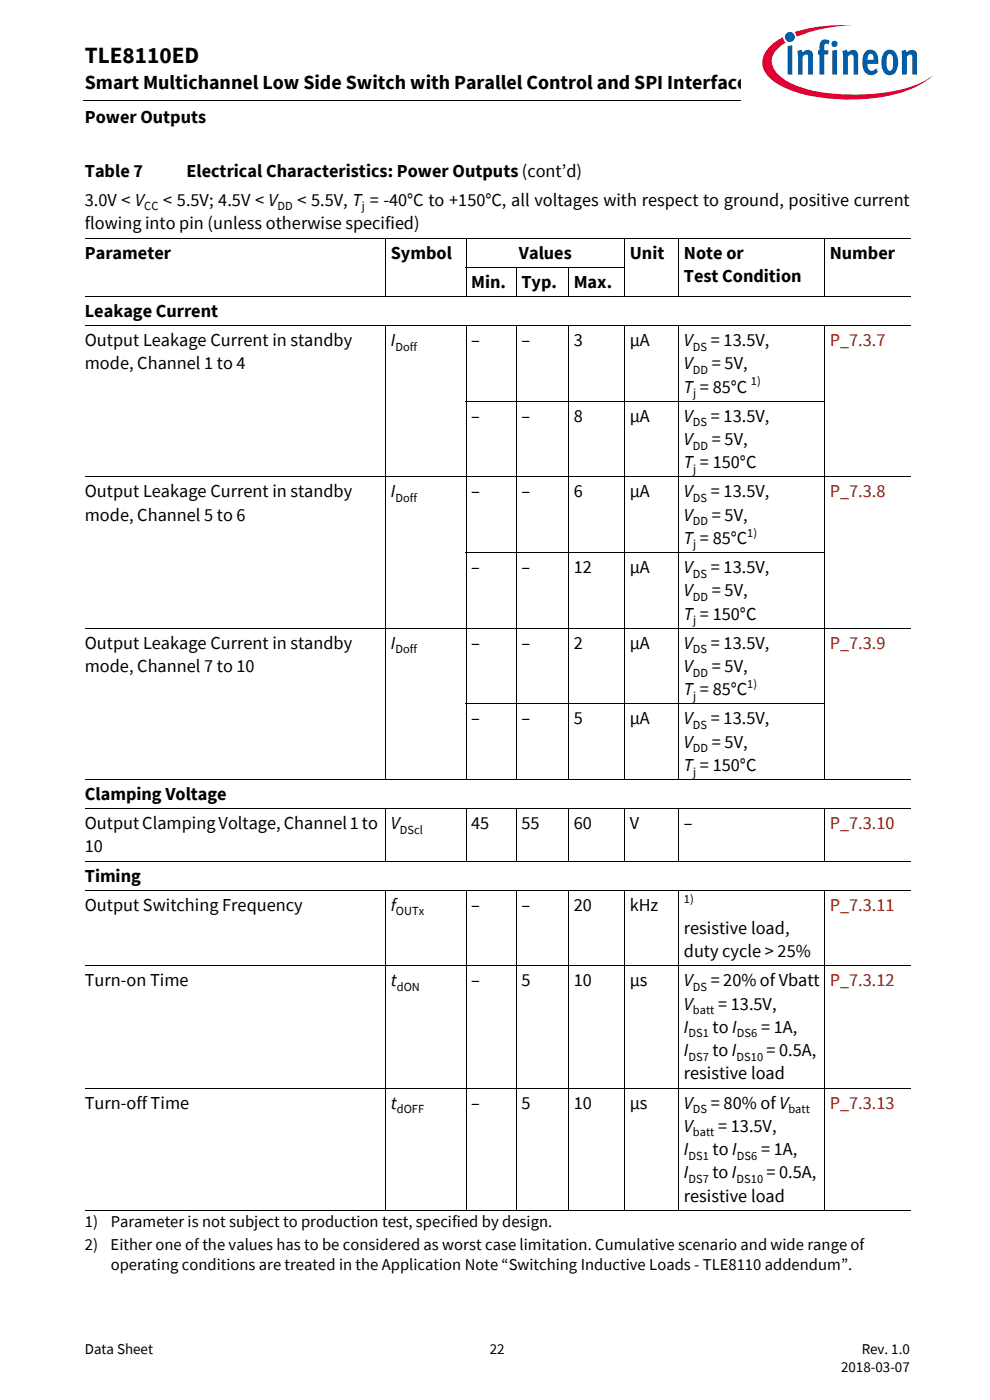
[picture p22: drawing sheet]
<svg xmlns="http://www.w3.org/2000/svg" width="210mm" height="297mm" viewBox="0 0 210 297" stroke-linecap="round" stroke-linejoin="round" font-family="sans-serif">
<defs><g id="words">
<text font-size="4.9" x="18" y="13.4">TLE8110ED</text>
<text font-size="4.2" x="18" y="19">Smart Multichannel Low Side Switch with Parallel Control and SPI Interface</text>
<g font-size="3.9">
<text x="18" y="26.2">Power Outputs</text>
<text x="18" y="37.6">Table 7</text>
<text x="39.5" y="37.6">Electrical Characteristics: Power Outputs (cont’d)</text>
<text x="18" y="43.6">3.0V &lt; V</text>
<text x="34.6" y="43.6">&lt; 5.5V; 4.5V &lt; V</text>
<text x="63.1" y="43.6">&lt; 5.5V, T = -40°C to +150°C, all voltages with respect to ground, positive current</text>
<text x="18" y="48.5">flowing into pin (unless otherwise specified)</text>
<text x="18" y="54.9">Parameter</text>
<text x="82.9" y="54.9">Symbol</text>
<text x="110.1" y="54.9">Values</text>
<text x="133.6" y="54.9">Unit</text>
<text x="145.1" y="59.8">Test Condition</text>
<text x="145.1" y="54.9">Note or</text>
<text x="176" y="54.9">Number</text>
<text x="99.9" y="61.1">Min.</text>
<text x="110.6" y="61.1">Typ.</text>
<text x="121.7" y="61.1">Max.</text>
<text x="18" y="67.2">Leakage Current</text>
<text x="18" y="73.4">Output Leakage Current in standby</text>
<text x="82.9" y="73.4">I</text>
<text x="99.9" y="73.4">–</text>
<text x="110.6" y="73.4">–</text>
<text x="121.7" y="73.4">3</text>
<text x="133.6" y="73.4">µA</text>
<text x="145.1" y="73.4">V</text>
<text x="150.8" y="73.4">= 13.5V,</text>
<text x="18" y="78.4">mode, Channel 1 to 4</text>
<text x="145.1" y="78.4">V</text>
<text x="145.1" y="83.3">T = 85°C</text>
<text x="151" y="78.4">= 5V,</text>
<text x="99.9" y="89.5">–</text>
<text x="110.6" y="89.5">–</text>
<text x="121.7" y="89.5">8</text>
<text x="133.6" y="89.5">µA</text>
<text x="145.1" y="89.5">V</text>
<text x="150.8" y="89.5">= 13.5V,</text>
<text x="145.1" y="94.4">V</text>
<text x="151" y="94.4">= 5V,</text>
<text x="145.1" y="99.3">T = 150°C</text>
<text x="18" y="105.5">Output Leakage Current in standby</text>
<text x="82.9" y="105.5">I</text>
<text x="99.9" y="105.5">–</text>
<text x="110.6" y="105.5">–</text>
<text x="121.7" y="105.5">6</text>
<text x="133.6" y="105.5">µA</text>
<text x="145.1" y="105.5">V</text>
<text x="150.8" y="105.5">= 13.5V,</text>
<text x="18" y="110.5">mode, Channel 5 to 6</text>
<text x="145.1" y="110.5">V</text>
<text x="151" y="110.5">= 5V,</text>
<text x="145.1" y="115.4">T = 85°C</text>
<text x="99.9" y="121.6">–</text>
<text x="110.6" y="121.6">–</text>
<text x="121.7" y="121.6">12</text>
<text x="133.6" y="121.6">µA</text>
<text x="145.1" y="121.6">V</text>
<text x="150.8" y="121.6">= 13.5V,</text>
<text x="145.1" y="126.5">V</text>
<text x="145.1" y="131.4">T = 150°C</text>
<text x="151" y="126.5">= 5V,</text>
<text x="18" y="137.6">Output Leakage Current in standby</text>
<text x="82.9" y="137.6">I</text>
<text x="99.9" y="137.6">–</text>
<text x="110.6" y="137.6">–</text>
<text x="121.7" y="137.6">2</text>
<text x="133.6" y="137.6">µA</text>
<text x="145.1" y="137.6">V</text>
<text x="150.8" y="137.6">= 13.5V,</text>
<text x="18" y="142.6">mode, Channel 7 to 10</text>
<text x="145.1" y="142.6">V</text>
<text x="151" y="142.6">= 5V,</text>
<text x="145.1" y="147.5">T = 85°C</text>
<text x="99.9" y="153.7">–</text>
<text x="110.6" y="153.7">–</text>
<text x="121.7" y="153.7">5</text>
<text x="133.6" y="153.7">µA</text>
<text x="145.1" y="153.7">V</text>
<text x="150.8" y="153.7">= 13.5V,</text>
<text x="145.1" y="158.6">V</text>
<text x="151" y="158.6">= 5V,</text>
<text x="145.1" y="163.6">T = 150°C</text>
<text x="18" y="169.7">Clamping Voltage</text>
<text x="18" y="175.9">Output Clamping Voltage, Channel 1 to</text>
<text x="82.9" y="175.9">V</text>
<text x="99.9" y="175.9">45</text>
<text x="110.6" y="175.9">55</text>
<text x="121.7" y="175.9">60</text>
<text x="133.6" y="175.9">V</text>
<text x="145.1" y="175.9">–</text>
<text x="18" y="180.8">10</text>
<text x="18" y="187">Timing</text>
<text x="18" y="193.2">Output Switching Frequency</text>
<text x="82.9" y="193.2">f</text>
<text x="99.9" y="193.2">–</text>
<text x="110.6" y="193.2">–</text>
<text x="121.7" y="193.2">20</text>
<text x="133.6" y="193.2">kHz</text>
<text x="145.1" y="198.1">resistive load,</text>
<text x="145.1" y="203.1">duty cycle &gt; 25%</text>
<text x="18" y="209.2">Turn-on Time</text>
<text x="82.9" y="209.2">t</text>
<text x="99.9" y="209.2">–</text>
<text x="110.6" y="209.2">5</text>
<text x="121.7" y="209.2">10</text>
<text x="133.6" y="209.2">µs</text>
<text x="145.1" y="209.2">V</text>
<text x="150.7" y="209.2">= 20% of Vbatt</text>
<text x="145.1" y="214.2">V</text>
<text x="152.3" y="214.2">= 13.5V,</text>
<text x="145.1" y="219.1">I</text>
<text x="151.2" y="219.1">to I</text>
<text x="161.4" y="219.1">= 1A,</text>
<text x="145.1" y="224.1">I</text>
<text x="151.1" y="224.1">to I</text>
<text x="162.6" y="224.1">= 0.5A,</text>
<text x="145.1" y="229">resistive load</text>
<text x="18" y="235.2">Turn-off Time</text>
<text x="82.9" y="235.2">t</text>
<text x="99.9" y="235.2">–</text>
<text x="110.6" y="235.2">5</text>
<text x="121.7" y="235.2">10</text>
<text x="133.6" y="235.2">µs</text>
<text x="145.1" y="235.2">V</text>
<text x="150.8" y="235.2">= 80% ofV</text>
<text x="145.1" y="240.1">V</text>
<text x="145.1" y="245">I</text>
<text x="151.2" y="245">to I</text>
<text x="152.3" y="240.1">= 13.5V,</text>
<text x="161.4" y="245">= 1A,</text>
<text x="145.1" y="250">I</text>
<text x="151.1" y="250">to I</text>
<text x="162.6" y="250">= 0.5A,</text>
<text x="145.1" y="254.9">resistive load</text>
</g>
<g font-size="3.9" fill="#802600">
<text x="176" y="73.4">P_7.3.7</text>
<text x="176" y="105.5">P_7.3.8</text>
<text x="176" y="137.6">P_7.3.9</text>
<text x="176" y="175.9">P_7.3.10</text>
<text x="176" y="193.2">P_7.3.11</text>
<text x="176" y="209.2">P_7.3.12</text>
<text x="176" y="235.2">P_7.3.13</text>
</g>
<g font-size="3.5">
<text x="18" y="260.2">1)</text>
<text x="23.5" y="260.2">Parameter is not subject to production test, specified by design.</text>
<text x="18" y="265.2">2)</text>
<text x="23.5" y="265.2">Either one of the values has to be considered as worst case limitation. Cumulative scenario and wide range of</text>
<text x="23.5" y="269.4">operating conditions are treated in the Application Note “Switching Inductive Loads - TLE8110 addendum”.</text>
</g>
<g font-size="3.2">
<text x="18" y="287.3">Data Sheet</text>
<text x="103.9" y="287.3">22</text>
<text x="182.8" y="287.3">Rev. 1.0</text>
<text x="178.4" y="291.2">2018-03-07</text>
</g>
<g font-size="2.6">
<text x="30.6" y="44.6">CC</text>
<text x="58.9" y="44.6">DD</text>
<text x="76.8" y="44.6">j</text>
<text x="83.9" y="74.4">Doff</text>
<text x="147" y="74.4">DS</text>
<text x="147" y="79.3">DD</text>
<text x="159.3" y="81.7">1)</text>
<text x="147" y="84.3">j</text>
<text x="147" y="90.4">DS</text>
<text x="147" y="95.4">DD</text>
<text x="147" y="100.3">j</text>
<text x="83.9" y="106.5">Doff</text>
<text x="147" y="106.5">DS</text>
<text x="147" y="111.4">DD</text>
<text x="158.5" y="113.8">1)</text>
<text x="147" y="116.4">j</text>
<text x="147" y="122.5">DS</text>
<text x="147" y="127.5">DD</text>
<text x="147" y="132.4">j</text>
<text x="83.9" y="138.6">Doff</text>
<text x="147" y="138.6">DS</text>
<text x="147" y="143.5">DD</text>
<text x="147" y="148.5">j</text>
<text x="158.5" y="145.9">1)</text>
<text x="147" y="154.6">DS</text>
<text x="147" y="159.6">DD</text>
<text x="147" y="164.5">j</text>
<text x="84.8" y="176.9">DScl</text>
<text x="145.1" y="191.6">1)</text>
<text x="84" y="194.2">OUTx</text>
<text x="84.2" y="210.2">dON</text>
<text x="147" y="210.2">DS</text>
<text x="147" y="215.1">batt</text>
<text x="146" y="220.1">DS1</text>
<text x="156.3" y="220.1">DS6</text>
<text x="146" y="225">DS7</text>
<text x="156.2" y="225">DS10</text>
<text x="84.2" y="236.1">dOFF</text>
<text x="147" y="236.1">DS</text>
<text x="167.2" y="236.1">batt</text>
<text x="147" y="241.1">batt</text>
<text x="146" y="246">DS1</text>
<text x="146" y="251">DS7</text>
<text x="156.2" y="251">DS10</text>
<text x="156.3" y="246">DS6</text>
</g>
</g></defs>
<path d="M17.7 21.3l.1 .1z" fill="#000"/>
<path d="M17.8 21.4h140.5" fill="none" stroke="#000" stroke-width=".21"/>
<path d="M157.3 5.1h42.7v21.5h-42.7z" fill="#fff"/>
<path d="M168.6 6.8l.4 1 1.4-.5a31.9 31.9 0 0 1 10.7-1.9 32.2 32.2 0 0 0-12.5 1.4zM163.4 9.8a4.3 4.3 0 0 0 0 6.9 21.8 21.8 0 0 0 11.7 4.1 38.5 38.5 0 0 0 18.7-2.1 14.3 14.3 0 0 0 4.2-2.8 18.4 18.4 0 0 1-8.8 3.5 40.4 40.4 0 0 1-20.2-1.2l-1.6-.7a6.4 6.4 0 0 1-3.7-4.4 5.1 5.1 0 0 1 2.9-4.1l-.3-.3-.2-.8-1 .5z" fill-rule="evenodd" fill="#e30034"/>
<path d="M166.5 7.8a1.06 1.06 0 0 0 2.1 0 1.06 1.06 0 0 0-2.1 0zM167.1 9.8v6h.9v-6.2zM169.1 10.8l.2 1.3v3.7h.9v-3.8l.7-.4h.3l.2 .3v3.9h1v-3.9a1.21 1.21 0 0 0-.8-1.3 1.21 1.21 0 0 0-1.4 .5l-.1-.6zM174.3 8.6a2.41 2.41 0 0 0-.5 2.1h-.3v.9h.3v4.2h1v-4.2h.8l.2-.9h-1v-.9a.49 .49 0 0 1 .3-.6 .49 .49 0 0 1 .6 .2l.3-.7a1.45 1.45 0 0 0-1.7-.1zM176.5 10.7v5.1h1v-5.2zM176.3 9.3a.7 .7 0 0 0 1.4 0 .7 .7 0 0 0-1.4 0zM178.7 10.8l.1 5h1v-3.8a.64 .64 0 0 1 .5-.5 .64 .64 0 0 1 .7 .4v3.9h1v-3.9a1.22 1.22 0 0 0-.8-1.3 1.22 1.22 0 0 0-1.4 .5l-.2-.6zM183.7 10.8a3.9 3.9 0 0 0-.1 4.7 1.76 1.76 0 0 0 2.6-.3l-.4-.7a.99 .99 0 0 1-1.6 .1l-.2-1.1h2.3v-.2a2.3 2.3 0 0 0-1.5-2.8h-.5zM184.2 11.7a.65 .65 0 0 1 .9-.2 .65 .65 0 0 1 .2 .9v.3h-1.3zM187.7 10.9a3.9 3.9 0 0 0 .1 4.8 1.68 1.68 0 0 0 2.6-1.5 3.8 3.8 0 0 0-.7-3.3 1.59 1.59 0 0 0-2 0zM188.4 11.6l.2-.1a.86 .86 0 0 1 .8 1.2v.7a1.26 1.26 0 0 1-.6 1.6 2.12 2.12 0 0 1-.7-2.3l.1-.9zM191.2 10.8l.1 5h1v-3.8l.7-.4h.3l.2 .3v3.9h1v-4.2a1.08 1.08 0 0 0-.6-1 1.08 1.08 0 0 0-1.3 .2l-.4 .3v-.6z" fill-rule="evenodd" fill="#005da9"/>
<g fill="none" stroke="#000" stroke-width=".21">
<path d="M18 50.6h175.1M81.8 50.5v12.5M98.8 56.7h33.8M98.9 50.5v12.5M109.6 56.7v6.3M120.6 56.7v6.3M132.5 50.5v12.5M144 50.5v12.5M174.9 50.5v12.5M18 62.9h175.1M18 69.1h175.1M81.8 69v96.4"/>
<path d="M98.9 69v96.4M109.6 69v96.4M120.6 69v96.4M132.5 69v96.4M144 69v96.4M174.9 69v96.4M98.8 85.1h76.2M18 101.2h175.1M98.8 117.2h76.2M18 133.3h175.1M98.8 149.3h76.2M18 165.4h175.1"/>
<path d="M18 171.6h175.1M81.8 171.5v11.2M98.9 171.5v11.2M109.6 171.5v11.2M120.6 171.5v11.2M132.5 171.5v11.2M144 171.5v11.2M174.9 171.5v11.2M18 182.7h175.1M18 188.8h175.1M81.8 188.8v68M98.9 188.8v68"/>
<path d="M109.6 188.8v68M120.6 188.8v68M132.5 188.8v68M144 188.8v68M174.9 188.8v68M18 204.9h175.1M18 230.8h175.1M18 256.8h175.1"/>
</g>
<use href="#words"/>
</svg>
